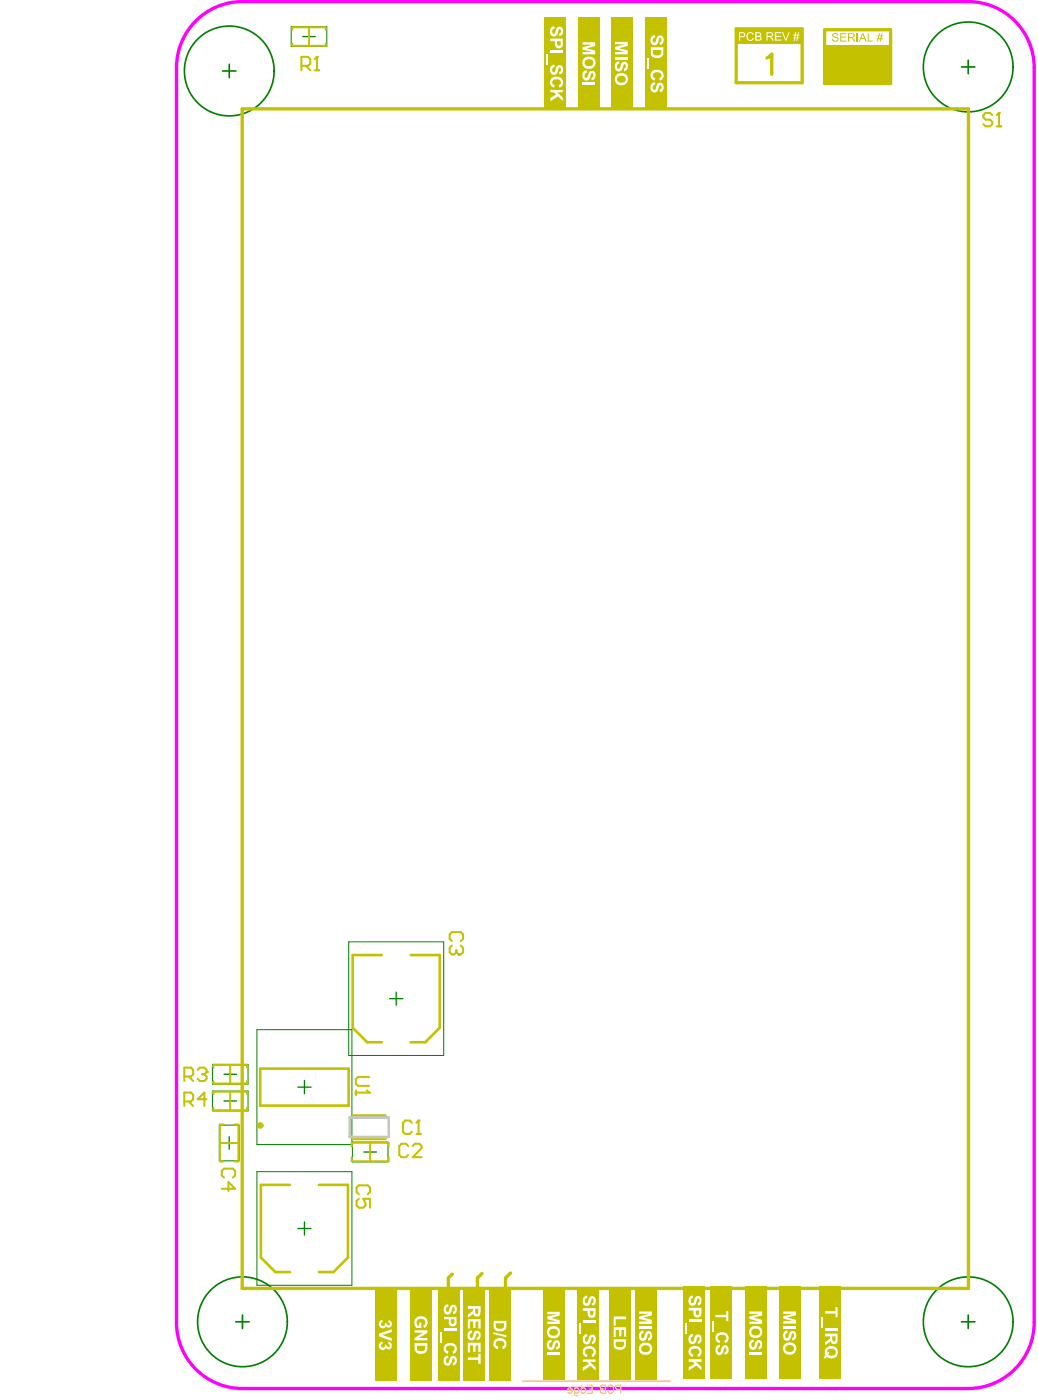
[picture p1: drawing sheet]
<svg xmlns="http://www.w3.org/2000/svg" width="261mm" height="353mm" viewBox="0 0 261 353" stroke-linecap="round" stroke-linejoin="round" font-family="sans-serif">
<path d="M49.9 4.8a16.5 16.5 0 0 1 11.2-4.4h182.7a16.6 16.6 0 0 1 16.6 16.6v316.2a16.6 16.6 0 0 1-16.6 16.7h-182.7a16.6 16.6 0 0 1-16.7-16.7v-316.2a16.6 16.6 0 0 1 5.5-12.2z" fill="none" stroke="#f0f" stroke-width=".84"/>
<g fill="none" stroke="#008000" stroke-width=".33">
<path d="M76.2 9.2h3.2M77.8 7.6v3.2M98.1 251.6h3.3M99.8 250v3.3M56.4 270.7h3.2M56.4 277.4h3.2M58 269.1v3.2M58 275.8v3.2M75 273.9h3.3M76.7 272.3v3.3M56.1 288h3.2M57.7 286.4v3.2"/>
<path d="M91.6 290.3h3.2M93.2 288.7v3.2M75 309.6h3.3M76.7 307.9v3.3"/>
</g>
<path d="M73.3 6.7h9v5h-9zM87.8 237.3h23.9v28.7h-23.9zM64.7 259.5h23.9v28.9h-23.9zM53.5 268.2h9v5h-9zM53.5 274.9h9v5h-9zM55.2 283.5h5v9h-5zM64.7 295.2h23.9v28.7h-23.9zM88.7 287.8h9v5h-9z" fill="none" stroke="#008000" stroke-width=".25"/>
<g fill="none" stroke="#008000" stroke-width=".42">
<path d="M56.1 17.9h3.3M57.7 16.2v3.4M242.1 16.9h3.4M243.8 15.2v3.4M59.4 333.1h3.4M61.1 331.4v3.4M242.1 333.1h3.4M243.8 331.4v3.4"/>
<circle cx="57.7" cy="17.9" r="11.3"/>
<circle cx="243.8" cy="16.9" r="11.3"/>
<circle cx="61.1" cy="333.1" r="11.3"/>
<circle cx="243.8" cy="333.1" r="11.3"/>
</g>
<path d="M185.4 7.3h16.6v13.5h-16.6zM207.7 7.5h16.6v13.6h-16.6zM61 27.4h182.9v297.3h-182.9zM113.9 321.1l-1 .9v3.4M121.4 320.9l-1.2 1.1v3h-1.2M128.6 320.8l-1.3 1.2v2.8" fill="none" stroke="#c4c200" stroke-width=".84"/>
<path d="M96.1 240.7h-7.3v18.3l3.7 3.6h3.6M103.4 240.7h7.3v18.3l-3.6 3.6h-3.7M65.5 269.3h22.3v9.3h-22.3zM73 298.6h-7.3v18.3l3.7 3.6h3.6M80.3 298.6h7.3v18.3l-3.6 3.6h-3.7M88.9 287h8.2M88.9 281.1h8.2" fill="none" stroke="#c4c200" stroke-width=".66"/>
<g fill="none" stroke="#c4c200" stroke-width=".5">
<path d="M73.6 7.5v-.6h8.4v.6M73.6 10.9v.6h8.4v-.6M77.8 6.9v4.6M53.8 269v-.6h8.4v.6M53.8 272.4v.6h8.4v-.6M53.8 275.7v-.6h8.4v.6M53.8 279.1v.7h8.4v-.7M58 268.4v4.6M58 275.1v4.7M55.4 288h4.6M56.4 283.3h-1v9.4h1M59 283.3h1v9.4h-1"/>
<path d="M88.6 289v-1h9.3v1M88.6 291.6v1h9.3v-1M93.2 288v4.6"/>
</g>
<g fill="#c4c200">
<path d="M207.7 11.2h16.7v9.9h-16.7z" fill-rule="evenodd"/>
<path d="M153.8 4.4h5.5v23.2h-5.5z" fill-rule="evenodd"/>
</g>
<g fill="#fff">
<path d="M154.9 10.6h3.2v1l-2.2 .6 2.2 .5v1h-3.2v-.6h2.5l-2.5-.7v-.6l2.5-.6h-2.5z"/>
<path d="M154.9 14.3h3.2v.7h-3.2z"/>
<path d="M155.2 15.6l.7-.2 .1 .7a.64 .64 0 0 0-.6 .6 .64 .64 0 0 0 .6 .6l.3-.7a.94 .94 0 0 1 1.1-1 .94 .94 0 0 1 .7 1.3 .88 .88 0 0 1-.9 1v-.7a.57 .57 0 0 0 .4-.5 .57 .57 0 0 0-.4-.6l-.4 .9a1.02 1.02 0 0 1-1.1 1 1.02 1.02 0 0 1-.9-1.2z"/>
<path d="M155.6 19.4a1.02 1.02 0 0 0 .1 1.2 1.02 1.02 0 0 0 1.2 .2 .91 .91 0 0 0 .6-1.2 .91 .91 0 0 0-1.3-.5zM155.3 18.8a1.67 1.67 0 0 1 1.9-.3 1.67 1.67 0 0 1 .9 1.6 1.64 1.64 0 0 1-2.4 1.3 1.64 1.64 0 0 1-.4-2.6z"/>
</g>
<path d="M136.7 324.3h5.5v23.2h-5.5z" fill-rule="evenodd" fill="#c4c200"/>
<g fill="#fff">
<path d="M137.8 330.6h3.2v.9l-2.2 .6 2.2 .6v.9h-3.2v-.6h2.5l-2.5-.6v-.7l2.5-.5h-2.5z"/>
<path d="M138 337.9l.8-.3 .1 .6a.68 .68 0 0 0-.7 .7 .68 .68 0 0 0 .7 .6l.3-.6a.95 .95 0 0 1 .8-1.1 .95 .95 0 0 1 1 1v.1a1.03 1.03 0 0 1-.9 1.2l-.1-.7a.55 .55 0 0 0 .5-.5 .55 .55 0 0 0-.5-.6l-.1 .6a1.17 1.17 0 0 1-1.4 1.2 1.42 1.42 0 0 1-.5-2.2z"/>
<path d="M137.8 340.7h3.2v.7h-3.2z"/>
<path d="M138.7 335a.96 .96 0 0 0-.2 1.3 .96 .96 0 0 0 1.4 .2 .88 .88 0 0 0 .5-1.1 .88 .88 0 0 0-1-.6zM138.2 334.5l.2-.1a1.66 1.66 0 0 1 2.2 .2 1.66 1.66 0 0 1 0 2.2l-.8 .4h-.6a1.61 1.61 0 0 1-1.4-1 1.61 1.61 0 0 1 .4-1.7z"/>
</g>
<path d="M103.3 324.7h5.5v23.3h-5.5z" fill-rule="evenodd" fill="#c4c200"/>
<g fill="#fff">
<path d="M105 331.9a1.69 1.69 0 0 1 2.2 .2 1.69 1.69 0 0 1 .2 2.2l-.6 .3-.2-.7a.89 .89 0 0 0 .4-1.1 .89 .89 0 0 0-1.2-.5 .97 .97 0 0 0-.9 .6 .97 .97 0 0 0 .3 1.1h.4v-.7h.5v1.3h-1.3a1.85 1.85 0 0 1 .2-2.7z"/>
<path d="M104.4 335.2h3.2v.7l-2.2 1.3h2.2v.6h-3.2v-.6l2.1-1.4h-2.1z"/>
<path d="M105 339.1v.6a.78 .78 0 0 0 1 .8 .83 .83 0 0 0 1.1-1v-.4zM104.4 338.4h3.2v1.4a1.68 1.68 0 0 1-1.3 1.3 1.68 1.68 0 0 1-1.7-.6l-.2-.5z"/>
</g>
<path d="M193.2 14.6l1.2-1v5.1" fill="none" stroke="#c4c200" stroke-width=".84"/>
<path d="M116.7 324.7h5.5v23.3h-5.5z" fill-rule="evenodd" fill="#c4c200"/>
<g fill="#fff">
<path d="M117.8 332.4h3.2v2.4h-.6v-1.8h-.6v1.6h-.6v-1.6h-.9v1.8h-.5z"/>
<path d="M118.1 335.5l.7-.3 .1 .6a.68 .68 0 0 0-.6 .6 .68 .68 0 0 0 .5 .8l.3-.5a1.31 1.31 0 0 1 1.2-1.4 1.3 1.3 0 0 1 .7 1.2 1.3 1.3 0 0 1-.7 1.2h-.2l-.1-.6a.63 .63 0 0 0 .5-.6 .63 .63 0 0 0-.3-.6l-.3 .2v.5a1.13 1.13 0 0 1-.7 1 1.13 1.13 0 0 1-1.2-.1v-.1a1.74 1.74 0 0 1 .1-1.9z"/>
<path d="M117.8 338.3h3.2v2.4h-.6v-1.7h-.6v1.6h-.6v-1.6h-.9v1.8h-.5z"/>
<path d="M117.8 342.1h2.6v-1h.6v2.6h-.6v-1h-2.6z"/>
<path d="M119.7 329.8v.7a.41 .41 0 0 0 .3 .6 .41 .41 0 0 0 .4-.5v-.8zM117.8 329.1h3.2v1.5a.9 .9 0 0 1-.8 1.1 .9 .9 0 0 1-1-.8l-.4 .5-1 .6v-.8l1.2-.7 .2-.4v-.3h-1.4z"/>
</g>
<path d="M171.9 324.2h5.5v23.3h-5.5z" fill-rule="evenodd" fill="#c4c200"/>
<g fill="#fff">
<path d="M173.8 326.7l.7-.3v.7a.64 .64 0 0 0-.5 .6 .64 .64 0 0 0 .5 .7l.3-.7a.99 .99 0 0 1 .5-1 .99 .99 0 0 1 1.1 .1l.3 .6a1.14 1.14 0 0 1-1 1.6v-.7a.57 .57 0 0 0 .5-.6 .57 .57 0 0 0-.5-.5l-.3 .7a1.04 1.04 0 0 1-1.2 1.1 1.04 1.04 0 0 1-.7-1.5v-.6z"/>
<path d="M173.5 332.5h3.2v.7h-3.2z"/>
<path d="M172.6 333.4h.3v2.6h-.3z"/>
<path d="M174 336.2l.5-.1v.6a.69 .69 0 0 0-.5 .7 .69 .69 0 0 0 .5 .7l.2-.3 .1-.5a1.16 1.16 0 0 1 1.1-1.1 1.29 1.29 0 0 1 .4 2.1l-.6 .3v-.6a.65 .65 0 0 0 .5-.6 .65 .65 0 0 0-.4-.6l-.3 .4v.4a1.15 1.15 0 0 1-1.3 1.1 1.41 1.41 0 0 1-.2-2.5z"/>
<path d="M173.8 339.5l.9-.3a1.48 1.48 0 0 1 1.9 .8 1.48 1.48 0 0 1-.7 1.9h-.2l-.1-.6a.83 .83 0 0 0 .4-1.1 .83 .83 0 0 0-1.2-.3 .72 .72 0 0 0-.8 .6 .72 .72 0 0 0 .6 .8l-.1 .6h-.2a1.5 1.5 0 0 1-.5-2.4z"/>
<path d="M173.5 342.5h3.2v.7h-1.5l1.5 1.2v.9l-1.3-1.2-1.9 1.3v-.9l1.5-.8-.6-.5h-.9z"/>
<path d="M175.2 330.2v.4a.46 .46 0 0 0 .4 .7 .46 .46 0 0 0 .5-.6v-.5zM173.5 329.6h3.2v1.1a1.03 1.03 0 0 1-1 1.3 1.03 1.03 0 0 1-1.1-1.2v-.6h-1.1z"/>
</g>
<path d="M137 4.4h5.5v23.2h-5.5z" fill-rule="evenodd" fill="#c4c200"/>
<g fill="#fff">
<path d="M138.8 6.9l.8-.3 .1 .6a.68 .68 0 0 0-.7 .6 .68 .68 0 0 0 .6 .7l.3-.6a.96 .96 0 0 1 .6-1.1 .96 .96 0 0 1 1.1 .3l.1 .3a1.2 1.2 0 0 1-.8 1.7l-.1-.6a.55 .55 0 0 0 .5-.6 .55 .55 0 0 0-.5-.5l-.2 .4a1.47 1.47 0 0 1-1.2 1.4 1.44 1.44 0 0 1-.6-2.3z"/>
<path d="M138.6 12.7h3.1v.7h-3.1z"/>
<path d="M137.7 13.6h.4v2.5h-.4z"/>
<path d="M138.9 16.5l.7-.3 .1 .7a.69 .69 0 0 0-.7 .6 .69 .69 0 0 0 .5 .8l.4-.7a.98 .98 0 0 1 .6-1.1 .98 .98 0 0 1 1.1 .2l.1 .4a1.2 1.2 0 0 1-.8 1.7l-.1-.7a.56 .56 0 0 0 .5-.5 .56 .56 0 0 0-.4-.6l-.5 .9a1 1 0 0 1-1.2 .9 1 1 0 0 1-.7-1.3l.1-.6z"/>
<path d="M139 19.6l.3-.1a1.58 1.58 0 0 1 1.8 0 1.58 1.58 0 0 1 .6 1.7l-.2 .6-.5 .3h-.1l-.2-.6a.8 .8 0 0 0 .5-1 .8 .8 0 0 0-1-.5 .88 .88 0 0 0-.9 .3 .88 .88 0 0 0-.1 .9l.5 .3-.2 .6a1.37 1.37 0 0 1-1-1.1 1.37 1.37 0 0 1 .5-1.4z"/>
<path d="M138.6 22.7h3.1v.6h-1.3l1.3 1.3v.8l-1.2-1.1-1.9 1.2v-.8l1.4-.9-.5-.5h-.9z"/>
<path d="M140.3 10.4v.4a.49 .49 0 0 0 .4 .7 .49 .49 0 0 0 .5-.6v-.5zM138.6 9.7h3.1v1.2a1 1 0 0 1-.9 1.3 1 1 0 0 1-1-1.2v-.6h-1.2z"/>
</g>
<path d="M178.7 324.2h5.5v23.3h-5.5z" fill-rule="evenodd" fill="#c4c200"/>
<g fill="#fff">
<path d="M180.2 331.3h2.7v-.9h.5v2.5h-.5v-1h-2.7z"/>
<path d="M179.4 332.9h.4v2.6h-.4z"/>
<path d="M180.7 336l.9-.3a1.46 1.46 0 0 1 1.8 .9 1.46 1.46 0 0 1-.7 1.8l-.3-.6a.8 .8 0 0 0 .5-1 .8 .8 0 0 0-1-.5 1.03 1.03 0 0 0-1.2 .9l.3 .5 .4 .1-.2 .6a1.4 1.4 0 0 1-1-1 1.4 1.4 0 0 1 .5-1.4z"/>
<path d="M180.5 339.1l.8-.2v.5a.68 .68 0 0 0-.6 .7 .68 .68 0 0 0 .6 .7l.3-.9a.93 .93 0 0 1 .9-.9 .93 .93 0 0 1 1 .9v.1a1.07 1.07 0 0 1-1 1.4v-.7a.55 .55 0 0 0 .5-.5 .55 .55 0 0 0-.5-.6l-.3 .5a1.06 1.06 0 0 1-.7 1.3 1.06 1.06 0 0 1-1.3-.7l.1-1.3z"/>
</g>
<path d="M123.2 324.7h5.5v23.3h-5.5z" fill-rule="evenodd" fill="#c4c200"/>
<g fill="#fff">
<path d="M124.2 335.7l3.3 .8v.5l-3.3-.9z"/>
<path d="M124.7 337.5h.1a1.69 1.69 0 0 1 1.9-.1 1.69 1.69 0 0 1 .8 1.6l-.3 .7-.6 .2-.1-.6a.75 .75 0 0 0 .5-1 .75 .75 0 0 0-.9-.5h-.1a.81 .81 0 0 0-1 .4 .81 .81 0 0 0 .2 1l.3 .2-.2 .5a1.44 1.44 0 0 1-.6-2.4z"/>
<path d="M124.8 333.4v.6a1.09 1.09 0 0 0 1.7 .7l.4-.3v-1zM124.3 332.8h3.2v1.3a1.59 1.59 0 0 1-2.3 1.3h-.1a1.45 1.45 0 0 1-.8-1.4z"/>
</g>
<path d="M145.3 324.3h5.5v23.2h-5.5z" fill-rule="evenodd" fill="#c4c200"/>
<g fill="#fff">
<path d="M147.2 326.7l.7-.2v.6a.68 .68 0 0 0-.6 .7 .68 .68 0 0 0 .6 .7l.2-.7a1.06 1.06 0 0 1 1.6-1l.3 .6a1.04 1.04 0 0 1-.9 1.6v-.6a.65 .65 0 0 0 .4-.6 .65 .65 0 0 0-.4-.6l-.3 .6a1.07 1.07 0 0 1-1.2 1.2 1.07 1.07 0 0 1-.8-1.5z"/>
<path d="M146.8 332.6h3.2v.7h-3.2z"/>
<path d="M145.9 333.5h.5v2.6h-.5z"/>
<path d="M147 336.5l.9-.4v.7a.64 .64 0 0 0-.6 .7 .64 .64 0 0 0 .6 .6l.3-.7a.96 .96 0 0 1 1.1-1.1 .96 .96 0 0 1 .8 1.3v.1a1.19 1.19 0 0 1-1 1v-.7a.57 .57 0 0 0 .4-.5 .57 .57 0 0 0-.4-.6l-.3 .8a1.09 1.09 0 0 1-1.4 1 1.61 1.61 0 0 1-.4-2.2z"/>
<path d="M147.2 339.5h.1a1.6 1.6 0 0 1 2.1 0 1.6 1.6 0 0 1 .3 2.1l-.6 .4-.1-.7a.79 .79 0 0 0 .3-1.1 .79 .79 0 0 0-1-.3 .78 .78 0 0 0-1 .5 .78 .78 0 0 0 .7 1l-.2 .6a1.44 1.44 0 0 1-.6-2.5z"/>
<path d="M146.8 342.6h3.2v.6h-1.4l1.4 1.3v.9l-1.3-1.2-1.9 1.2v-.8l1.5-.9-.5-.5h-1z"/>
<path d="M148.6 330.3v.4a.5 .5 0 0 0 .4 .7 .5 .5 0 0 0 .5-.7v-.4zM146.8 329.6h3.2v1.2a1.04 1.04 0 0 1-1 1.3 1.04 1.04 0 0 1-1-1.3v-.5h-1.2z"/>
</g>
<path d="M187.6 324.2h5.5v23.3h-5.5z" fill-rule="evenodd" fill="#c4c200"/>
<g fill="#fff">
<path d="M188.7 330.5h3.2v1l-2.2 .5 2.2 .6v1h-3.2v-.6h2.6l-2.6-.7v-.6l2.6-.6h-2.6z"/>
<path d="M189.1 337.8l.6-.3 .1 .7a.71 .71 0 0 0-.6 .6 .71 .71 0 0 0 .5 .7l.4-.6a.96 .96 0 0 1 .5-1.1 .96 .96 0 0 1 1.2 .3l.1 .3a1.16 1.16 0 0 1-.9 1.6v-.6a.57 .57 0 0 0 .4-.6 .57 .57 0 0 0-.4-.5l-.3 .6a1.04 1.04 0 0 1-1.1 1.2 1.04 1.04 0 0 1-1-1.3l.1-.6z"/>
<path d="M188.7 340.6h3.2v.7h-3.2z"/>
<path d="M189.4 335a.95 .95 0 0 0 0 1.2 .95 .95 0 0 0 1.2 .3 .9 .9 0 0 0 .8-1.2 .9 .9 0 0 0-1.3-.5zM188.7 335.6a1.62 1.62 0 0 1 3.2 0 1.62 1.62 0 0 1-3.2 0z"/>
</g>
<path d="M162.4 4.4h5.4v23.2h-5.4z" fill-rule="evenodd" fill="#c4c200"/>
<g fill="#fff">
<path d="M164.3 9l.6-.2 .1 .7a.64 .64 0 0 0-.7 .6 .64 .64 0 0 0 .6 .6l.4-.6a.98 .98 0 0 1 1-1.1 .98 .98 0 0 1 .8 1.3 1.01 1.01 0 0 1-.9 1l-.1-.6a.55 .55 0 0 0 .5-.6 .55 .55 0 0 0-.5-.5l-.2 .4a1.31 1.31 0 0 1-1.2 1.4 1.47 1.47 0 0 1-.4-2.4z"/>
<path d="M163 14.8h.4v2.5h-.4z"/>
<path d="M164.3 17.9l.9-.3a1.49 1.49 0 0 1 1.7 .8 1.49 1.49 0 0 1-.5 1.9h-.2l-.2-.6a.8 .8 0 0 0 .5-1 .8 .8 0 0 0-1-.5 1.02 1.02 0 0 0-1.2 .8l.3 .5 .4 .2-.2 .6a1.38 1.38 0 0 1-.5-2.4z"/>
<path d="M164.1 21.1l.8-.4 .1 .6a.68 .68 0 0 0-.7 .6 .68 .68 0 0 0 .6 .8l.4-1a.96 .96 0 0 1 1.1-.9 .96 .96 0 0 1 .7 1.3v.1a.87 .87 0 0 1-.8 1l-.2-.6a.55 .55 0 0 0 .5-.6 .55 .55 0 0 0-.5-.5l-.2 .6a1.05 1.05 0 0 1-1.1 1.2 1.05 1.05 0 0 1-1-1.3z"/>
<path d="M164.4 12.6v.6a1.01 1.01 0 0 0 1.5 .8 .73 .73 0 0 0 .6-1v-.4zM163.9 11.9h3.1v1.5a1.47 1.47 0 0 1-2.2 1.1 1.21 1.21 0 0 1-.9-1.3z"/>
</g>
<path d="M206.3 324.2h5.4v23.3h-5.4z" fill-rule="evenodd" fill="#c4c200"/>
<g fill="#fff">
<path d="M207.8 330.4h2.6v-1h.5v2.5h-.5v-.9h-2.6z"/>
<path d="M206.9 332h.4v2.5h-.4z"/>
<path d="M207.8 334.8h3.1v.7h-3.1z"/>
<path d="M209.6 336.7v.8a.43 .43 0 0 0 .4 .5 .43 .43 0 0 0 .4-.5v-.8zM207.8 336.1h3.1v1.4a.91 .91 0 0 1-.7 1.2 .91 .91 0 0 1-1-.9l-.3 .5-1.1 .6v-.7l1.3-1v-.5h-1.3z"/>
<path d="M208.6 340l-.4 .5 .1 .5 .2-.5 .4 .3-.3 .6a1.32 1.32 0 0 0 1.8-.3 1.04 1.04 0 0 0-1.3-1.2zM208.3 339.4h.3a1.59 1.59 0 0 1 2.4 1.2 1.59 1.59 0 0 1-2.1 1.6l-.5-.1a.25 .25 0 0 0-.3-.1 .25 .25 0 0 0-.1 .3l-.5-.2a1.55 1.55 0 0 0 .2-1.6z"/>
</g>
<path d="M159.9 324.3h5.5v23.2h-5.5z" fill-rule="evenodd" fill="#c4c200"/>
<g fill="#fff">
<path d="M161 330.5h3.2v1l-2.2 .5 2.2 .6v1h-3.2v-.6l2.5-.1-2.5-.6v-.6l2.5-.6h-2.5z"/>
<path d="M161 334.2h3.2v.7h-3.2z"/>
<path d="M161.4 335.5l.7-.2v.6a.68 .68 0 0 0-.6 .7 .68 .68 0 0 0 .6 .6l.3-.8a1.01 1.01 0 0 1 1-1 1.28 1.28 0 0 1 .8 1.3 1.28 1.28 0 0 1-1 1.1v-.6a.57 .57 0 0 0 .5-.6 .57 .57 0 0 0-.5-.5l-.2 .5a1.08 1.08 0 0 1-.5 1.1 1.08 1.08 0 0 1-1.2 0l-.3-.3v-.5a1.18 1.18 0 0 1 .3-1.3z"/>
<path d="M161.7 339.2a.99 .99 0 0 0 0 1.2 .99 .99 0 0 0 1.2 .3 .9 .9 0 0 0 .7-1.2 .9 .9 0 0 0-1.3-.5zM161.5 338.6l.6-.3a1.6 1.6 0 0 1 2.1 1.8 1.6 1.6 0 0 1-2.5 1.1 1.67 1.67 0 0 1-.2-2.6z"/>
</g>
<path d="M110.3 324.7h5.5v23.3h-5.5z" fill-rule="evenodd" fill="#c4c200"/>
<g fill="#fff">
<path d="M112 329l.8-.4 .1 .7a.64 .64 0 0 0-.6 .6 .64 .64 0 0 0 .6 .7l.3-.6a.98 .98 0 0 1 .5-1.1 .98 .98 0 0 1 1.2 .2l.1 .4a1.2 1.2 0 0 1-.9 1.7l-.1-.7a.55 .55 0 0 0 .6-.6 .55 .55 0 0 0-.6-.5l-.2 .7a1.05 1.05 0 0 1-1.2 1.1 1.05 1.05 0 0 1-.8-1.4z"/>
<path d="M111.8 334.7h3.2v.7h-3.2z"/>
<path d="M110.9 335.6h.4v2.6h-.4z"/>
<path d="M112.3 338.7l.2-.1a1.6 1.6 0 0 1 1.9 0 1.6 1.6 0 0 1 .6 1.8l-.2 .4-.5 .3h-.2l-.2-.6a.8 .8 0 0 0 .5-1 .8 .8 0 0 0-1-.5 1.02 1.02 0 0 0-1.1 .9l.1 .4 .5 .2-.1 .6a1.4 1.4 0 0 1-1-1 1.4 1.4 0 0 1 .5-1.4z"/>
<path d="M112 341.9l.8-.3 .1 .5a.68 .68 0 0 0-.6 .7 .68 .68 0 0 0 .5 .7l.4-.8a.94 .94 0 0 1 .8-1 .94 .94 0 0 1 1 .8v.1a1.26 1.26 0 0 1-.9 1.5l-.1-.7a.55 .55 0 0 0 .5-.5 .55 .55 0 0 0-.5-.6l-.2 .7a1.04 1.04 0 0 1-1.1 1.2 1.04 1.04 0 0 1-.9-1.4z"/>
<path d="M113.5 332.4v.4a.51 .51 0 0 0 .4 .8 .51 .51 0 0 0 .6-.7v-.5zM111.8 331.8h3.2v1.1a1 1 0 0 1-1 1.3 1 1 0 0 1-1-1.2v-.6h-1.2z"/>
</g>
<path d="M196.2 324.2h5.4v23.3h-5.4z" fill-rule="evenodd" fill="#c4c200"/>
<g fill="#fff">
<path d="M197.3 330.5h3.2v.9l-2.2 .6 2.2 .6v.9h-3.2v-.6h2.5l-2.5-.6v-.6l2.5-.6h-2.5z"/>
<path d="M197.3 334.1h3.2v.7h-3.2z"/>
<path d="M197.5 335.6l.8-.4 .1 .7a.71 .71 0 0 0-.6 .6 .71 .71 0 0 0 .4 .7h.2l.3-.7a.95 .95 0 0 1 1-1.1 .95 .95 0 0 1 .8 1.2v.1a1.18 1.18 0 0 1-1 1.1v-.7a.56 .56 0 0 0 .5-.6 .56 .56 0 0 0-.5-.5l-.2 .5a1.03 1.03 0 0 1-.7 1.2 1.03 1.03 0 0 1-1.3-.5l-.1-.7z"/>
<path d="M198.1 339.1a1.02 1.02 0 0 0 .1 1.4 1.02 1.02 0 0 0 1.4 0 .93 .93 0 0 0 .1-1.3 .93 .93 0 0 0-1.3-.2zM197.8 338.5a1.67 1.67 0 0 1 2 0 1.67 1.67 0 0 1 .7 1.8l-.1 .1a1.69 1.69 0 0 1-1.9 .9 1.69 1.69 0 0 1-1.3-1.5l.2-.9z"/>
</g>
<path d="M153.4 324.3h5.5v23.2h-5.5z" fill-rule="evenodd" fill="#c4c200"/>
<g fill="#fff">
<path d="M154.5 331.7h3.2v.7h-2.6v1.6h-.6z"/>
<path d="M154.5 334.5h3.2v2.3h-.5v-1.7h-.7v1.6h-.6v-1.6h-.8v1.8h-.6z"/>
<path d="M155.1 338.1v.6a1.01 1.01 0 0 0 1.4 .7 .89 .89 0 0 0 .7-.9v-.4zM154.5 337.5h3.2v1.3a1.52 1.52 0 0 1-2.4 1.1 1.08 1.08 0 0 1-.8-1.2z"/>
</g>
<path d="M145.6 4.4h5.5v23.2h-5.5z" fill-rule="evenodd" fill="#c4c200"/>
<g fill="#fff">
<path d="M146.7 10.7h3.2v.9l-2.2 .6 2.2 .6v.9h-3.2v-.6h2.5l-2.5-.6v-.6l2.5-.7h-2.5z"/>
<path d="M147 17.9l.8-.2v.6a.64 .64 0 0 0-.6 .7 .64 .64 0 0 0 .6 .6l.3-.7a.92 .92 0 0 1 .5-.9 .92 .92 0 0 1 1.1 .2l.3 .9a1.01 1.01 0 0 1-1 1.1v-.7a.57 .57 0 0 0 .4-.5 .57 .57 0 0 0-.4-.6l-.3 .6a1.02 1.02 0 0 1-.9 1.2 1.02 1.02 0 0 1-1.1-.9v-.8z"/>
<path d="M146.7 20.8h3.2v.7h-3.2z"/>
<path d="M147.5 15.1a1.06 1.06 0 0 0 .5 1.6 1.06 1.06 0 0 0 1.4-.8 1.13 1.13 0 0 0-1.9-.8zM147.2 14.5h.2a1.61 1.61 0 0 1 2.6 1.1 1.61 1.61 0 0 1-2.3 1.6 1.61 1.61 0 0 1-.5-2.7z"/>
</g>
<path d="M185.4 7.3h16.7v3.7h-16.7z" fill-rule="evenodd" fill="#c4c200"/>
<g fill="#fff">
<path d="M188.2 8.4a.98 .98 0 0 1 1.6 .3l-.2 .1a.72 .72 0 0 0-1-.4 .72 .72 0 0 0-.3 1.1 .64 .64 0 0 0 .6 .6 .64 .64 0 0 0 .7-.5h.2a.95 .95 0 0 1-1.1 .7 .95 .95 0 0 1-.7-1.2z"/>
<path d="M195.1 8.1h1.6v.3h-1.2v.6h1.2v.3h-1.2v.7h1.2v.2h-1.6z"/>
<path d="M196.9 8.1h.4l.6 2 .7-2h.3l-.9 2.1h-.2z"/>
<path d="M186.4 8.4v.7h.6a.4 .4 0 0 0 .5-.3 .4 .4 0 0 0-.5-.4zM186.1 8.1h.9a.65 .65 0 0 1 .7 .7 .65 .65 0 0 1-.8 .6h-.5v.8h-.3z"/>
<path d="M190.5 8.4v.6h.5a.35 .35 0 0 0 .4-.3 .35 .35 0 0 0-.4-.3zM190.5 9.3v.7h.6a.36 .36 0 0 0 .4-.4 .36 .36 0 0 0-.5-.3zM190.2 8.1h.8a.57 .57 0 0 1 .6 .4 .57 .57 0 0 1-.2 .6 .59 .59 0 0 1 .4 .8 .59 .59 0 0 1-.8 .3h-.8z"/>
<path d="M193.3 8.4v.6h.7a.37 .37 0 0 0 .5-.3 .37 .37 0 0 0-.5-.3zM193 8.1h1a.59 .59 0 0 1 .7 .6 .59 .59 0 0 1-.6 .6l.8 .9h-.3l-.7-.9h-.6v.9h-.3z"/>
<path d="M200.3 8.1h.2l-.1 .6h.5l.1-.6h.2l-.1 .6h.2v.3h-.2l-.1 .5h.3v.1h-.4l-.1 .7h-.3l.1-.7h-.4l-.1 .7h-.2l.1-.7h-.2v-.1h.2l.1-.5h-.3v-.3h.4zM200.4 9l-.1 .5h.4l.1-.5z"/>
</g>
<path d="M94.3 324.7h5.5v23.3h-5.5z" fill-rule="evenodd" fill="#c4c200"/>
<g fill="#fff">
<path d="M95.8 332.8l.5-.2 .1 .6a.5 .5 0 0 0-.4 .6 .5 .5 0 0 0 .6 .4 .5 .5 0 0 0 .4-.6l-.1-.2h.5a.39 .39 0 0 0 .3 .6 .39 .39 0 0 0 .5-.4 .39 .39 0 0 0-.5-.4l.1-.5a.98 .98 0 0 1 .9 1 .98 .98 0 0 1-.9 .9l-.7-.5a.89 .89 0 0 1-1.1 .5 .89 .89 0 0 1-.5-1.1v-.5z"/>
<path d="M95.5 336.1l3.2-1.1v.6l-2.4 .8 2.4 .8v.7l-3.2-1.2z"/>
<path d="M95.8 338.3l.5-.2 .1 .6a.46 .46 0 0 0-.3 .7 .46 .46 0 0 0 .8-.1v-.4h.5a.4 .4 0 0 0 .3 .6 .4 .4 0 0 0 .5-.4 .4 .4 0 0 0-.5-.4l.2-.6a.95 .95 0 0 1 .8 1.1 .95 .95 0 0 1-1.2 .7l-.4-.3a.93 .93 0 0 1-1.2 .5 .93 .93 0 0 1-.4-1.2z"/>
</g>
<g fill="#c4c200">
<path d="M209.7 8.5a.88 .88 0 0 1 1.4 .5h-.3a.51 .51 0 0 0-.5-.5 .51 .51 0 0 0-.5 .5l.4 .2a.75 .75 0 0 1 .8 .2 .75 .75 0 0 1 .1 .8l-.2 .1a.88 .88 0 0 1-1.4-.5l.2-.1a.61 .61 0 0 0 .6 .5 .61 .61 0 0 0 .6-.4l-.3-.2a.8 .8 0 0 1-.9-1.1z"/>
<path d="M211.6 8.4h1.5v.2h-1.2v.6h1.1v.3h-1.1v.7h1.3v.3h-1.6z"/>
<path d="M213.9 8.5v.8h.6a.4 .4 0 0 0 .5-.4 .4 .4 0 0 0-.5-.4zM213.5 8.4h1.1a.56 .56 0 0 1 .6 .5 .56 .56 0 0 1-.6 .6l.8 1h-.3l-.6-.9h-.6v.9h-.4z"/>
</g>
<path d="M215.9 8.4v2.1" fill="none" stroke="#c4c200" stroke-width=".25"/>
<g fill="#c4c200">
<path d="M218.5 8.4h.3v1.8h1v.3h-1.3z"/>
<path d="M217.3 8.5l-.4 1.1h.7zM217.1 8.4h.3l.9 2.1h-.4l-.2-.7h-.9l-.2 .7h-.3z"/>
<path d="M221.4 8.3h.2l-.1 .7h.4l.2-.7h.1v.7h.2v.1h-.3l-.1 .5h.4v.3h-.5l-.1 .6h-.2l.1-.6h-.5l-.1 .6h-.2l.2-.6h-.3v-.3h.3l.1-.5h-.4v-.1h.4zM221.4 9.1l-.1 .5h.4l.1-.5z"/>
</g>
<path d="M249.9 29l-.6-.5h-1.1l-.6 .5v.6l.6 .5h1.1l.6 .6v.6l-.6 .5h-1.1l-.6-.5M251 31.8h1.1M251.6 28.5v3.3" fill="none" stroke="#c4c200" stroke-width=".51"/>
<circle cx="251.6" cy="28.5" r=".25" fill="#c4c200"/>
<path d="M251.6 28.5l-.6 .5M46.4 271.3h1.7l.6-.6v-1.1l-.6-.6h-1.7v3.4M46.4 277.6h1.7l.6-.6v-1.1l-.6-.6h-1.7v3.4M47.5 277.6l1.2 1.1M47.5 271.3l1.2 1.1M49.8 269.6l.5-.6h1.2l.5 .6v.6M52 277h-2.2l1.7-1.7v3.4" fill="none" stroke="#c4c200" stroke-width=".51"/>
<circle cx="52" cy="270.2" r=".25" fill="#c4c200"/>
<path d="M75.9 16.6h1.7l.5-.6v-1.1l-.5-.6h-1.7v3.4M77 16.6l1.1 1.1M79.3 17.7h1.1M79.8 14.3v3.4M50.9 270.7h.6M51.5 270.7l.5 .6v.5l-.5 .6h-1.2l-.5-.6M52 270.2l-.5 .5" fill="none" stroke="#c4c200" stroke-width=".51"/>
<circle cx="79.8" cy="14.3" r=".25" fill="#c4c200"/>
<path d="M79.8 14.3l-.5 .6M113.8 237.1l-.6-.5v-1.2l.6-.5h2.3l.5 .5v1.2l-.5 .5M116.1 238.3l.5 .5v1.2l-.5 .5h-.6M55.8 299.6h3.4l-1.7-1.7v2.2M56.4 296.7l-.6-.5v-1.2l.6-.5h2.3l.5 .5v1.2l-.5 .5M90.4 300.9l-.6-.5v-1.2l.6-.5h2.2l.6 .5v1.2l-.6 .5M90.4 302.1l-.6 .5v1.2l.6 .5h1.1l.5-.5v-.6l-.5-1.1h1.7v2.2" fill="none" stroke="#c4c200" stroke-width=".51"/>
<circle cx="115.5" cy="240.5" r=".25" fill="#c4c200"/>
<path d="M113.8 238.3l-.6 .5v1.2l.6 .5h.6l.5-.5M114.9 240l.6 .5M114.9 239.4v.6M89.6 274.8v1.1M89.6 275.3h3.4M93 271.4h-2.8l-.6 .5v1.2l.6 .5h2.8M102.8 288.8l-.6-.6h-1.1l-.5 .6v2.2l.5 .6h1.1l.6-.6M103.9 288.8l.6-.6h1.1l.6 .6v.5l-2.3 2.3h2.3" fill="none" stroke="#c4c200" stroke-width=".51"/>
<circle cx="93" cy="275.3" r=".25" fill="#c4c200"/>
<path d="M92.4 274.8l.6 .5M103.7 282.9l-.5-.6h-1.2l-.5 .6v2.3l.5 .5h1.2l.5-.5M104.9 285.7h1.1M105.4 282.3v3.4" fill="none" stroke="#c4c200" stroke-width=".51"/>
<circle cx="105.4" cy="282.3" r=".25" fill="#c4c200"/>
<path d="M105.4 282.3l-.5 .6" fill="none" stroke="#c4c200" stroke-width=".51"/>
<circle cx="65.5" cy="283.6" r=".42" fill="none" stroke="#c4c200" stroke-width=".83"/>
<path d="M131.6 348h37.3" fill="none" stroke="#f6b26b" stroke-width=".33"/>
<path d="M143.2 349.8a.61 .61 0 0 1 .9 .5h-1.1zM144.1 350.3v.2a.62 .62 0 0 1-.4 .6 .62 .62 0 0 1-.7-.3M144.7 350a.65 .65 0 0 1 .9-.1 .65 .65 0 0 1 0 1 .65 .65 0 0 1-.9-.1M144.7 349.7v1.6a.53 .53 0 0 0 .3 .4 .53 .53 0 0 0 .5-.1M146.4 350a.65 .65 0 0 1 .9-.1 .65 .65 0 0 1 0 1 .65 .65 0 0 1-.9-.1M146.4 349v2.1M147.9 349h1.2v2.1h-1.2M148.4 350h.7M151.3 349.2l.4-.2h.8v2.1h-.8a.53 .53 0 0 1-.5-.6 .53 .53 0 0 1 .5-.5l-.4-.2zM151.7 350h.8M153.1 349.5a.74 .74 0 0 1 .8-.5 .74 .74 0 0 1 .6 .8v.5a.74 .74 0 0 1-.6 .8 .74 .74 0 0 1-.8-.5M156.3 350.1h-.8a.53 .53 0 0 1-.5-.5 .53 .53 0 0 1 .5-.6h.8v2.1" fill="none" stroke="#f6b26b" stroke-width=".25"/>
<path d="M88.1 281.6h9.8v4.9h-9.8z" fill="none" stroke="#c4c4c4" stroke-width=".66"/>
</svg>
